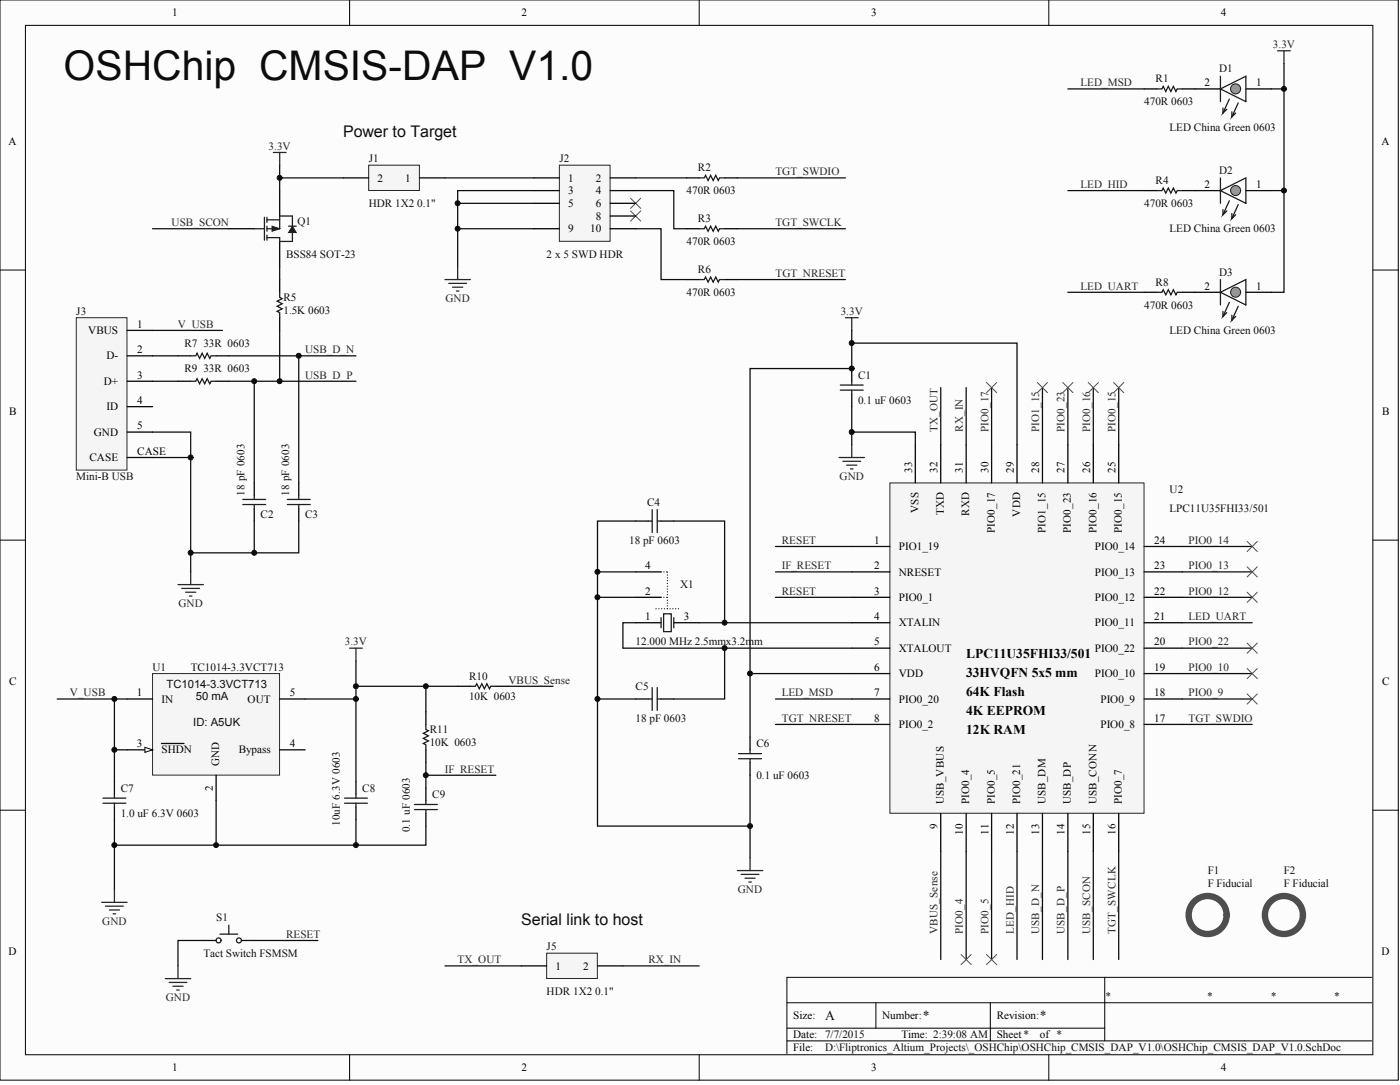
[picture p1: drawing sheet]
<svg xmlns="http://www.w3.org/2000/svg" width="465mm" height="360mm" viewBox="0 0 465 360" stroke-linecap="round" stroke-linejoin="round" font-family="sans-serif">
<defs><g id="words">
<text font-size="13.6" fill="#0e0e0e" x="21.1" y="26.6">OSHChip CMSIS-DAP V1.0</text>
<g font-size="5.3" fill="#0e0e0e">
<text x="114" y="45.3">Power to Target</text>
<text x="173.1" y="306.9">Serial link to host</text>
</g>
<g font-size="4.5">
<text x="320.9" y="218.3">LPC11U35FHI33/501</text>
<text x="320.9" y="224.6">33HVQFN 5x5 mm</text>
<text x="320.9" y="231">64K Flash</text>
<text x="320.9" y="237.3">4K EEPROM</text>
<text x="320.9" y="243.6">12K RAM</text>
</g>
<g font-size="4.5" fill="#0e0e0e">
<text x="274" y="338.7">A</text>
<text x="306.5" y="338.7">*</text>
<text x="345.4" y="338.7">*</text>
</g>
<g font-size="3.8" fill="#0e0e0e">
<text x="55.3" y="228.3">TC1014-3.3VCT713</text>
<text x="65" y="232.5">50 mA</text>
<text x="64.2" y="240.9">ID: A5UK</text>
</g>
<g font-size="3.7">
<text x="57.1" y="5.4">1</text>
<text x="173.2" y="5.4">2</text>
<text x="289.3" y="5.4">3</text>
<text x="405.4" y="5.4">4</text>
<text x="400.1" y="28.6">2</text>
<text x="417.1" y="28.6">1</text>
<text x="2.9" y="48.1">A</text>
<text x="458.9" y="48.1">A</text>
<text x="125.4" y="60.3">2</text>
<text x="134.5" y="60.3">1</text>
<text x="188.7" y="60.3">1</text>
<text x="188.7" y="64.5">3</text>
<text x="197.8" y="60.3">2</text>
<text x="197.8" y="64.5">4</text>
<text x="400.1" y="62.4">2</text>
<text x="417.1" y="62.4">1</text>
<text x="188.7" y="68.7">5</text>
<text x="197.8" y="68.7">6</text>
<text x="188.7" y="77.1">9</text>
<text x="196" y="77.1">10</text>
<text x="197.8" y="72.9">8</text>
<text x="400.1" y="96.1">2</text>
<text x="417.1" y="96.1">1</text>
<text x="29.3" y="110.9">VBUS</text>
<text x="45.6" y="108.8">1</text>
<text x="35.4" y="119.3">D-</text>
<text x="45.6" y="117.2">2</text>
<text x="45.6" y="125.7">3</text>
<text x="34.5" y="127.8">D+</text>
<text x="3" y="137.8">B</text>
<text x="35.4" y="136.2">ID</text>
<text x="45.6" y="134.1">4</text>
<text x="459" y="137.8">B</text>
<text x="45.6" y="142.5">5</text>
<text x="31.2" y="144.6">GND</text>
<text x="29.7" y="153.1">CASE</text>
<text x="45.6" y="151">CASE</text>
<text x="302.9" y="156.9" transform="rotate(-90 302.9 156.9)">33</text>
<text x="311.4" y="156.9" transform="rotate(-90 311.4 156.9)">32</text>
<text x="319.8" y="156.9" transform="rotate(-90 319.8 156.9)">31</text>
<text x="328.2" y="156.9" transform="rotate(-90 328.2 156.9)">30</text>
<text x="336.7" y="156.9" transform="rotate(-90 336.7 156.9)">29</text>
<text x="345.1" y="156.9" transform="rotate(-90 345.1 156.9)">28</text>
<text x="353.6" y="156.9" transform="rotate(-90 353.6 156.9)">27</text>
<text x="362" y="156.9" transform="rotate(-90 362 156.9)">26</text>
<text x="370.5" y="156.9" transform="rotate(-90 370.5 156.9)">25</text>
<text x="305" y="170.2" transform="rotate(-90 305 170.2)">VSS</text>
<text x="313.5" y="171.1" transform="rotate(-90 313.5 171.1)">TXD</text>
<text x="321.9" y="171.3" transform="rotate(-90 321.9 171.3)">RXD</text>
<text x="338.8" y="171.5" transform="rotate(-90 338.8 171.5)">VDD</text>
<text x="330.4" y="177" transform="rotate(-90 330.4 177)">PIO0_17</text>
<text x="347.2" y="177" transform="rotate(-90 347.2 177)">PIO1_15</text>
<text x="355.7" y="177" transform="rotate(-90 355.7 177)">PIO0_23</text>
<text x="364.1" y="177" transform="rotate(-90 364.1 177)">PIO0_16</text>
<text x="372.6" y="177" transform="rotate(-90 372.6 177)">PIO0_15</text>
<text x="290.3" y="180.5">1</text>
<text x="298.5" y="182.6">PIO1_19</text>
<text x="363.6" y="182.6">PIO0_14</text>
<text x="383.4" y="180.5">24</text>
<text x="214.3" y="188.9">4</text>
<text x="290.3" y="188.9">2</text>
<text x="298.5" y="191.1">NRESET</text>
<text x="363.6" y="191.1">PIO0_13</text>
<text x="383.4" y="188.9">23</text>
<text x="214.3" y="197.4">2</text>
<text x="290.3" y="197.4">3</text>
<text x="383.4" y="197.4">22</text>
<text x="298.5" y="199.5">PIO0_1</text>
<text x="363.6" y="199.5">PIO0_12</text>
<text x="214.3" y="205.8">1</text>
<text x="227.1" y="205.8">3</text>
<text x="290.3" y="205.8">4</text>
<text x="298.5" y="207.9">XTALIN</text>
<text x="363.6" y="207.9">PIO0_11</text>
<text x="383.4" y="205.8">21</text>
<text x="290.3" y="214.3">5</text>
<text x="383.4" y="214.3">20</text>
<text x="298.5" y="216.4">XTALOUT</text>
<text x="363.6" y="216.4">PIO0_22</text>
<text x="3" y="227.4">C</text>
<text x="290.3" y="222.7">6</text>
<text x="298.5" y="224.8">VDD</text>
<text x="363.6" y="224.8">PIO0_10</text>
<text x="383.4" y="222.7">19</text>
<text x="459" y="227.4">C</text>
<text x="45.4" y="231.1">1</text>
<text x="53.6" y="233.2">IN</text>
<text x="82.2" y="233.2">OUT</text>
<text x="96.3" y="231.1">5</text>
<text x="290.3" y="231.1">7</text>
<text x="298.5" y="233.2">PIO0_20</text>
<text x="365.5" y="233.2">PIO0_9</text>
<text x="383.4" y="231.1">18</text>
<text x="290.3" y="239.6">8</text>
<text x="383.4" y="239.6">17</text>
<text x="298.5" y="241.7">PIO0_2</text>
<text x="365.5" y="241.7">PIO0_8</text>
<text x="45.4" y="248">3</text>
<text x="53.6" y="250.1">SHDN</text>
<text x="79.3" y="250.1">Bypass</text>
<text x="96.3" y="248">4</text>
<text x="72.8" y="254.4" transform="rotate(-90 72.8 254.4)">GND</text>
<text x="70.7" y="262.6" transform="rotate(-90 70.7 262.6)">2</text>
<text x="313.5" y="267.1" transform="rotate(-90 313.5 267.1)">USB_VBUS</text>
<text x="321.9" y="267.1" transform="rotate(-90 321.9 267.1)">PIO0_4</text>
<text x="330.4" y="267.1" transform="rotate(-90 330.4 267.1)">PIO0_5</text>
<text x="338.8" y="267.1" transform="rotate(-90 338.8 267.1)">PIO0_21</text>
<text x="347.2" y="267.1" transform="rotate(-90 347.2 267.1)">USB_DM</text>
<text x="355.7" y="267.1" transform="rotate(-90 355.7 267.1)">USB_DP</text>
<text x="364.1" y="267.1" transform="rotate(-90 364.1 267.1)">USB_CONN</text>
<text x="372.6" y="267.1" transform="rotate(-90 372.6 267.1)">PIO0_7</text>
<text x="311.4" y="275.3" transform="rotate(-90 311.4 275.3)">9</text>
<text x="319.8" y="277.2" transform="rotate(-90 319.8 277.2)">10</text>
<text x="328.2" y="277.2" transform="rotate(-90 328.2 277.2)">11</text>
<text x="336.7" y="277.2" transform="rotate(-90 336.7 277.2)">12</text>
<text x="345.1" y="277.2" transform="rotate(-90 345.1 277.2)">13</text>
<text x="353.6" y="277.2" transform="rotate(-90 353.6 277.2)">14</text>
<text x="362" y="277.2" transform="rotate(-90 362 277.2)">15</text>
<text x="370.5" y="277.2" transform="rotate(-90 370.5 277.2)">16</text>
<text x="2.9" y="317.1">D</text>
<text x="458.9" y="317.1">D</text>
<text x="184.5" y="321.8">1</text>
<text x="193.6" y="321.8">2</text>
<text x="263.5" y="338.3">Size:</text>
<text x="293" y="338.3">Number:</text>
<text x="331" y="338.3">Revision:</text>
<text x="263.5" y="344.6">Date: 7/7/2015</text>
<text x="299.3" y="344.6">Time: 2:39:08 AM</text>
<text x="331" y="344.6">Sheet*</text>
<text x="345.4" y="344.6">of *</text>
<text x="263.5" y="348.9">File:</text>
<text x="57.1" y="355.6">1</text>
<text x="173.2" y="355.6">2</text>
<text x="289.3" y="355.6">3</text>
<text x="405.4" y="355.6">4</text>
</g>
<g font-size="3.7" fill="#262626">
<text x="422.8" y="16">3.3V</text>
<text x="358.9" y="28.6">LED_MSD</text>
<text x="89.2" y="49.7">3.3V</text>
<text x="257.5" y="58.1">TGT_SWDIO</text>
<text x="358.9" y="62.4">LED_HID</text>
<text x="57" y="75">USB_SCON</text>
<text x="257.5" y="75">TGT_SWCLK</text>
<text x="257.5" y="91.9">TGT_NRESET</text>
<text x="147.9" y="100.3">GND</text>
<text x="358.9" y="96.1">LED_UART</text>
<text x="279.2" y="104.6">3.3V</text>
<text x="59.1" y="108.8">V_USB</text>
<text x="101.3" y="117.2">USB_D_N</text>
<text x="101.3" y="125.7">USB_D_P</text>
<text x="311.4" y="143.4" transform="rotate(-90 311.4 143.4)">TX_OUT</text>
<text x="319.8" y="143.4" transform="rotate(-90 319.8 143.4)">RX_IN</text>
<text x="328.2" y="143.4" transform="rotate(-90 328.2 143.4)">PIO0_17</text>
<text x="345.1" y="143.4" transform="rotate(-90 345.1 143.4)">PIO1_15</text>
<text x="353.6" y="143.4" transform="rotate(-90 353.6 143.4)">PIO0_23</text>
<text x="362" y="143.4" transform="rotate(-90 362 143.4)">PIO0_16</text>
<text x="370.5" y="143.4" transform="rotate(-90 370.5 143.4)">PIO0_15</text>
<text x="278.8" y="159.4">GND</text>
<text x="259.7" y="180.5">RESET</text>
<text x="394.8" y="180.5">PIO0_14</text>
<text x="259.7" y="188.9">IF_RESET</text>
<text x="394.8" y="188.9">PIO0_13</text>
<text x="259.7" y="197.4">RESET</text>
<text x="394.8" y="197.4">PIO0_12</text>
<text x="59.3" y="201.6">GND</text>
<text x="394.8" y="205.8">LED_UART</text>
<text x="114.5" y="214.3">3.3V</text>
<text x="394.8" y="214.3">PIO0_22</text>
<text x="168.9" y="226.9">VBUS_Sense</text>
<text x="394.8" y="222.7">PIO0_10</text>
<text x="23.2" y="231.1">V_USB</text>
<text x="259.7" y="231.1">LED_MSD</text>
<text x="394.8" y="231.1">PIO0_9</text>
<text x="259.7" y="239.6">TGT_NRESET</text>
<text x="394.8" y="239.6">TGT_SWDIO</text>
<text x="147.8" y="256.4">IF_RESET</text>
<text x="245.1" y="296.5">GND</text>
<text x="33.9" y="307.1">GND</text>
<text x="95" y="311.3">RESET</text>
<text x="311.4" y="310.1" transform="rotate(-90 311.4 310.1)">VBUS_Sense</text>
<text x="319.8" y="310.1" transform="rotate(-90 319.8 310.1)">PIO0_4</text>
<text x="328.2" y="310.1" transform="rotate(-90 328.2 310.1)">PIO0_5</text>
<text x="336.7" y="310.1" transform="rotate(-90 336.7 310.1)">LED_HID</text>
<text x="345.1" y="310.1" transform="rotate(-90 345.1 310.1)">USB_D_N</text>
<text x="353.6" y="310.1" transform="rotate(-90 353.6 310.1)">USB_D_P</text>
<text x="362" y="310.1" transform="rotate(-90 362 310.1)">USB_SCON</text>
<text x="370.5" y="310.1" transform="rotate(-90 370.5 310.1)">TGT_SWCLK</text>
<text x="152" y="319.7">TX_OUT</text>
<text x="215.3" y="319.7">RX_IN</text>
<text x="55.1" y="332.4">GND</text>
</g>
<g font-size="3.7" fill="#0e0e0e">
<text x="404.9" y="24">D1</text>
<text x="383.8" y="27.3">R1</text>
<text x="380" y="34.9">470R 0603</text>
<text x="388.4" y="43.4">LED China Green 0603</text>
<text x="122.4" y="53.9">J1</text>
<text x="185.8" y="53.9">J2</text>
<text x="231.8" y="56.9">R2</text>
<text x="404.9" y="57.7">D2</text>
<text x="228" y="64.5">470R 0603</text>
<text x="383.8" y="61.1">R4</text>
<text x="122.4" y="68.7">HDR 1X2 0.1&quot;</text>
<text x="380" y="68.7">470R 0603</text>
<text x="98.8" y="74.6">Q1</text>
<text x="231.8" y="73.8">R3</text>
<text x="388.4" y="77.1">LED China Green 0603</text>
<text x="228" y="81.4">470R 0603</text>
<text x="95" y="85.6">BSS84 SOT-23</text>
<text x="181.6" y="85.6">2 x 5 SWD HDR</text>
<text x="231.8" y="90.6">R6</text>
<text x="383.8" y="94.9">R8</text>
<text x="404.9" y="91.5">D3</text>
<text x="94.2" y="99.9">R5</text>
<text x="228" y="98.2">470R 0603</text>
<text x="25.3" y="104.6">J3</text>
<text x="94.2" y="104.1">1.5K 0603</text>
<text x="380" y="102.4">470R 0603</text>
<text x="388.4" y="110.9">LED China Green 0603</text>
<text x="61.2" y="115.1">R7</text>
<text x="67.6" y="115.1">33R 0603</text>
<text x="61.2" y="123.5">R9</text>
<text x="67.6" y="123.5">33R 0603</text>
<text x="285" y="125.7">C1</text>
<text x="285" y="134.1">0.1 uF 0603</text>
<text x="25.3" y="159.4">Mini-B USB</text>
<text x="81.3" y="164.5" transform="rotate(-90 81.3 164.5)">18 pF 0603</text>
<text x="96" y="164.5" transform="rotate(-90 96 164.5)">18 pF 0603</text>
<text x="214.9" y="167.8">C4</text>
<text x="388.4" y="163.6">U2</text>
<text x="86.6" y="172.1">C2</text>
<text x="101.3" y="172.1">C3</text>
<text x="388.4" y="170">LPC11U35FHI33/501</text>
<text x="209" y="180.5">18 pF 0603</text>
<text x="225.9" y="195.3">X1</text>
<text x="211.1" y="214.3">12.000 MHz 2.5mmx3.2mm</text>
<text x="50.7" y="222.7">U1</text>
<text x="63.3" y="222.7">TC1014-3.3VCT713</text>
<text x="155.8" y="225.6">R10</text>
<text x="155.8" y="232.4">10K 0603</text>
<text x="211.1" y="229">C5</text>
<text x="211.1" y="239.6">18 pF 0603</text>
<text x="142.7" y="243.4">R11</text>
<text x="142.7" y="247.6">10K 0603</text>
<text x="251.2" y="248">C6</text>
<text x="40.1" y="262.8">C7</text>
<text x="120.3" y="262.8">C8</text>
<text x="251.2" y="258.6">0.1 uF 0603</text>
<text x="143.6" y="264.9">C9</text>
<text x="40.1" y="271.2">1.0 uF 6.3V 0603</text>
<text x="112.9" y="274.2" transform="rotate(-90 112.9 274.2)">10uF 6.3V 0603</text>
<text x="136.1" y="276.3" transform="rotate(-90 136.1 276.3)">0.1 uF 0603</text>
<text x="401.1" y="290.2">F1</text>
<text x="426.4" y="290.2">F2</text>
<text x="401.1" y="294.4">F Fiducial</text>
<text x="426.4" y="294.4">F Fiducial</text>
<text x="71.8" y="305.8">S1</text>
<text x="67.6" y="317.6">Tact Switch FSMSM</text>
<text x="181.6" y="315.5">J5</text>
<text x="181.6" y="330.3">HDR 1X2 0.1&quot;</text>
<text x="366.9" y="332">*</text>
<text x="400.7" y="332">*</text>
<text x="421.8" y="332">*</text>
<text x="442.9" y="332">*</text>
<text x="274" y="348.9">D:\Fliptronics_Altium_Projects\_OSHChip\OSHChip_CMSIS_DAP_V1.0\OSHChip_CMSIS_DAP_V1.0.SchDoc</text>
</g>
</g></defs>
<g fill="#fcfcfc" stroke="#000" stroke-width=".33">
<path d="M0 0h464.4v358.6h-464.4z"/>
<path d="M8.4 8.4h447.5v341.7h-447.5z"/>
</g>
<g fill="none" stroke="#000" stroke-width=".33">
<path d="M116.1 0v8.4M232.2 0v8.4M348.3 0v8.4M0 89.6h8.4M456 89.6h8.4M0 179.3h8.4M456 179.3h8.4M0 269h8.4M456 269h8.4M261.3 332.9h194.3M290.9 332.9v8.4M328.9 332.9v12.6"/>
<path d="M366.9 324.4v21.1M455.6 324.4h-194.3v25.4M116.1 350.2v8.4M232.2 350.2v8.4M261.3 345.5h194.3M261.3 341.3h105.6M348.3 350.2v8.4"/>
</g>
<path d="M295.5 160.3h84.4v109.7h-84.4z" fill="#f5f5f5" stroke="#262626" stroke-width=".33"/>
<g fill="none" stroke="#000" stroke-width=".42">
<path d="M76 75.9h8.4M92.9 63.3v8.4M92.9 80.2v8.4M92.9 92.8v4.2M59.1 118.1h4.2M71.8 118.1h4.2M92.9 105.5v4.2M59.1 126.6h4.2M71.8 126.6h4.2M304 147.7v12.6M312.4 147.7v12.6M320.9 147.7v12.6"/>
<path d="M329.3 147.7v12.6M337.8 147.7v12.6M346.2 147.7v12.6M354.7 147.7v12.6M363.1 147.7v12.6M371.5 147.7v12.6M84.4 160.3v4.2M84.4 168.8v4.2M99.2 160.3v4.2M99.2 168.8v4.2M282.9 189.9h12.6M282.9 198.3h12.6"/>
<path d="M282.9 181.4h12.6M380 189.9h12.7M380 198.3h12.7M380 181.4h12.7M282.9 206.7h12.6M282.9 215.2h12.6M380 206.7h12.7M380 215.2h12.7M282.9 223.6h12.6M282.9 232h12.6M380 223.6h12.7M380 232h12.7"/>
<path d="M282.9 240.5h12.6M380 240.5h12.7M312.4 270v12.7M320.9 270v12.7M329.3 270v12.7M337.8 270v12.7M346.2 270v12.7M354.7 270v12.7M363.1 270v12.7M371.5 270v12.7"/>
</g>
<g fill="none" stroke="#1c1c1c" stroke-width=".42">
<path d="M84.4 75.9h3.4M87.8 72.1v7.6M88.7 73h4.2M88.7 72.1v1.7M88.7 75.1v1.7M88.7 78v1.7M95.8 75.1h2.6M97.1 77.2v3h-4.2v-1.3h-4.2M97.1 75.1v-3.4h-4.2v4.2h-4.2M92.9 97v1.7l.8 .4-1.7 .9 1.7 .8-1.7 .9 1.7 .8-1.7 .9 .9 .4v1.7M63.3 118.1h1.7l.4-.8 .9 1.7 .8-1.7 .9 1.7 .8-1.7 .9 1.7 .4-.9h1.7M63.3 126.6h1.7l.4-.9 .9 1.7 .8-1.7 .9 1.7 .8-1.7 .9 1.7 .4-.8h1.7"/>
<path d="M80.6 165.8h7.6M80.6 167.5h7.6M84.4 164.5v1.3M84.4 167.5v1.3M95.4 165.8h7.6M95.4 167.5h7.6M99.2 164.5v1.3M99.2 167.5v1.3"/>
</g>
<g fill="#1c1c1c" stroke="#1c1c1c" stroke-width=".33">
<path d="M90.4 75.1l2.5 .8-2.5 .9z"/>
<path d="M97.1 75.1l1.3 2.1h-2.6z"/>
</g>
<path d="M50.7 118.1h8.4M50.7 126.6h8.4M76 126.6h42.2M84.4 126.6v33.7M50.7 151.9h12.6M84.4 173v10.5M99.2 173v10.5h-35.9" fill="none" stroke="#0e0e0e" stroke-width=".42"/>
<path d="M50.7 223.6h42.1v33.7h-42.1z" fill="#f5f5f5" stroke="#262626" stroke-width=".33"/>
<path d="M42.2 232h8.5M92.9 232h8.4M42.2 248.9h8.5M71.8 257.4v8.4M92.9 248.9h8.4" fill="none" stroke="#000" stroke-width=".42"/>
<path d="M48.1 248.1l2.6 .8-2.6 .9z" fill="#fcfcfc" stroke="#000" stroke-width=".33"/>
<g fill="none" stroke="#000" stroke-width=".42">
<path d="M211.1 189.9h8.4M211.1 198.3h8.4M211.1 206.7h8.4M223.8 206.7h8.4M141.4 236.3v4.2M38 259.5v4.2M53.6 246.8h7.5M118.2 259.5v4.2M141.4 248.9v4.2M38 267.9v4.2M118.2 267.9v4.2M141.4 261.6v4.2"/>
<path d="M141.4 270v4.2M67.6 312.2h4.2M80.2 312.2h4.2"/>
</g>
<g fill="none" stroke="#1c1c1c" stroke-width=".42">
<path d="M219.5 205v3.4M220.4 203.8h2.5v5.9h-2.5zM223.8 205v3.4M141.4 240.5v1.7l.9 .4-1.7 .8 1.7 .9-1.7 .8 1.7 .9-1.7 .8 .8 .4v1.7M34.2 265h7.6M34.2 266.6h7.6M38 263.7v1.3M38 266.6v1.3M114.4 265h7.6M114.4 266.6h7.6M118.2 263.7v1.3M118.2 266.6v1.3"/>
<path d="M137.6 267.1h7.6M137.6 268.8h7.6M141.4 265.8v1.3M141.4 268.8v1.2M73 310.1h6M76 307.1v3"/>
<circle cx="72.6" cy="312.2" r=".82"/>
<circle cx="79.4" cy="312.2" r=".82"/>
</g>
<g fill="none" stroke="#0e0e0e" stroke-width=".42">
<path d="M50.7 75.9h25.3M92.9 88.6v4.2M50.7 109.7h23.2M76 118.1h42.2M92.9 109.7v16.9M99.2 118.1v42.2M50.7 143.4h12.6v46.5M257.5 181.4h25.4M257.5 198.3h25.4M118.2 219.4v40.1M19 232h23.2M38 232v27.5"/>
<path d="M101.3 232h16.9M38 248.9h4.2M141.4 253.1v8.5M141.4 257.4h23.3M38 272.1v23.2M346.2 282.7v35.8M354.7 282.7v35.8M363.1 282.7v35.8M67.6 312.2h-8.5v8.4M84.4 312.2h21.2"/>
</g>
<g fill="none" stroke="#262626" stroke-width=".42">
<path d="M90.8 50.6h4.2M92.9 50.6v4.2M278.7 151.9h8.4M279.9 153.1h5.9M281.2 154.4h3.4M282.5 155.7h.8M282.9 147.7v4.2M59.1 194.1h8.5M60.4 195.3h5.9M61.6 196.6h3.4M62.9 197.9h.9M63.3 189.9v4.2"/>
<path d="M116.1 215.2h4.2M118.2 215.2v4.2M33.8 299.6h8.4M38 295.3v4.3M35 300.8h6M36.3 302.1h3.4M37.6 303.4h.8M54.9 324.9h8.4M56.2 326.1h5.9M57.4 327.4h3.4M58.7 328.7h.8M59.1 320.6v4.3"/>
</g>
<path d="M219.5 198.3h2.2M219.5 189.9h2.2M217.9 202.1h7.6M221.7 202.1v-12.2" fill="none" stroke="#1c1c1c" stroke-width=".42" stroke-dasharray="0 .9"/>
<path d="M25.3 105.5h16.9v50.6h-16.9z" fill="#f5f5f5" stroke="#262626" stroke-width=".33"/>
<g fill="none" stroke="#000" stroke-width=".42">
<path d="M380 29.5h4.2M392.7 29.5h4.2M228 59.1h4.2M240.7 59.1h4.2M228 75.9h4.2M240.7 75.9h4.2M380 63.3h4.2M392.7 63.3h4.2M228 92.8h4.2M240.7 92.8h4.2M380 97h4.2M392.7 97h4.2"/>
<path d="M42.2 109.7h8.5M42.2 118.1h8.5M42.2 126.6h8.5M42.2 135h8.5M282.9 122.3v4.3M282.9 130.8v4.2M42.2 143.4h8.5M42.2 151.9h8.5M211.1 173h4.2M219.5 173h4.3M152 227.8h4.2M164.7 227.8h4.2"/>
<path d="M211.1 232h4.2M219.5 232h4.3M249.1 244.7v4.2M249.1 253.1v4.3"/>
</g>
<g fill="none" stroke="#262626" stroke-width=".42">
<path d="M424.3 16.9h4.2M426.4 16.9v4.2M147.8 92.8h8.4M149 94.1h6M150.3 95.3h3.4M151.6 96.6h.8M152 88.6v4.2M280.8 105.5h4.2M282.9 105.5v4.2M244.9 289h8.4M246.1 290.3h6M247.4 291.5h3.4"/>
<path d="M248.7 292.8h.8M249.1 284.8v4.2"/>
</g>
<g fill="none" stroke="#0e0e0e" stroke-width=".42">
<path d="M354.7 29.5h25.3M426.4 29.5v67.5h-4.2M244.9 59.1h35.9M152 67.5h25.3M152 75.9h25.3M177.3 63.3h-25.3v25.3M244.9 75.9h35.9M354.7 63.3h25.3M422.2 63.3h4.2M244.9 92.8h35.9M354.7 97h25.3M282.9 109.7v12.6"/>
<path d="M282.9 135v8.4M312.4 128.7v19M320.9 128.7v19M329.3 128.7v19M346.2 128.7v19M354.7 128.7v19M363.1 128.7v19M371.5 128.7v19M257.5 189.9h25.4M392.7 189.9h23.2M392.7 181.4h23.2M392.7 198.3h23.2"/>
<path d="M392.7 215.2h23.2M392.7 206.7h23.2M118.2 227.8h33.8M141.4 227.8v8.5M168.9 227.8h14.8M249.1 223.6h33.8M257.5 232h25.4M392.7 232h23.2M392.7 223.6h23.2M249.1 257.4v27.4M257.5 240.5h25.4M392.7 240.5h23.2"/>
<path d="M38 280.6h33.8M312.4 282.7v35.8M320.9 282.7v35.8M329.3 282.7v35.8M337.8 282.7v35.8M371.5 282.7v35.8"/>
</g>
<g fill="none" stroke="#1c1c1c" stroke-width=".42">
<path d="M384.2 29.5h1.7l.4-.8 .9 1.7 .8-1.7 .9 1.7 .8-1.7 .8 1.7 .5-.9h1.7M232.2 59.1h1.7l.4-.9 .9 1.7 .8-1.7 .9 1.7 .8-1.7 .8 1.7 .5-.8h1.7M232.2 75.9h1.7l.4-.8 .9 1.7 .8-1.7 .9 1.7 .8-1.7 .8 1.7 .5-.9h1.7M384.2 63.3h1.7l.4-.9 .9 1.7 .8-1.7 .9 1.7 .8-1.7 .8 1.7 .5-.8h1.7M232.2 92.8h1.7l.4-.8 .9 1.7 .8-1.7 .9 1.7 .8-1.7 .8 1.7 .5-.9h1.7M384.2 97h1.7l.4-.8 .9 1.7 .8-1.7 .9 1.7 .8-1.7 .8 1.7 .5-.9h1.7M279.1 127.8h7.6M279.1 129.5h7.6M282.9 126.6v1.2M282.9 129.5v1.3M215.3 173h1.3M216.6 169.2v7.6"/>
<path d="M218.3 173h1.2M218.3 169.2v7.6M156.2 227.8h1.7l.4-.8 .9 1.7 .8-1.7 .9 1.7 .8-1.7 .9 1.7 .4-.9h1.7M215.3 232h1.3M216.6 228.2v7.6M218.3 228.2v7.6M218.3 232h1.2M245.3 250.2h7.6M245.3 251.9h7.6M249.1 248.9v1.3M249.1 251.9v1.2"/>
</g>
<g fill="none" stroke="#4c4c4c" stroke-width=".33">
<path d="M209.4 65.8l3.4 3.4M209.4 70l3.4 3.4M212.8 65.8l-3.4 3.4M212.8 70l-3.4 3.4M327.6 127l3.4 3.4M331 127l-3.4 3.4M344.5 127l3.4 3.4M347.9 127l-3.4 3.4M353 127l3.3 3.4M356.3 127l-3.3 3.4M361.4 127l3.4 3.4M364.8 127l-3.4 3.4"/>
<path d="M369.9 127l3.3 3.4M373.2 127l-3.3 3.4M414.2 179.7l3.4 3.4M417.6 179.7l-3.4 3.4M414.2 196.6l3.4 3.4M414.2 188.2l3.4 3.3M417.6 196.6l-3.4 3.4M417.6 188.2l-3.4 3.3M414.2 213.5l3.4 3.4M417.6 213.5l-3.4 3.4M414.2 230.4l3.4 3.3M414.2 221.9l3.4 3.4"/>
<path d="M417.6 221.9l-3.4 3.4M417.6 230.4l-3.4 3.3M319.2 316.9l3.4 3.3M322.6 316.9l-3.4 3.3M327.6 316.9l3.4 3.3M331 316.9l-3.4 3.3"/>
</g>
<path d="M181.6 316.4h16.8v8.4h-16.8z" fill="#f5f5f5" stroke="#262626" stroke-width=".33"/>
<path d="M173.1 320.6h8.5M198.4 320.6h8.5" fill="none" stroke="#000" stroke-width=".42"/>
<path d="M147.8 320.6h25.3M206.9 320.6h25.3" fill="none" stroke="#0e0e0e" stroke-width=".42"/>
<path d="M122.4 54.8h16.9v8.4h-16.9z" fill="#f5f5f5" stroke="#262626" stroke-width=".33"/>
<path d="M114 59.1h8.4M139.3 59.1h8.5" fill="none" stroke="#000" stroke-width=".42"/>
<path d="M92.9 54.8v8.5" fill="none" stroke="#0e0e0e" stroke-width=".42"/>
<path d="M185.8 54.8h16.8v25.3h-16.8z" fill="#f5f5f5" stroke="#262626" stroke-width=".33"/>
<path d="M396.9 29.5h8.4M413.8 29.5h8.4M177.3 59.1h8.5M202.7 59.1h8.4M177.3 63.3h8.5M177.3 67.5h8.5M177.3 75.9h8.5M202.7 63.3h8.4M202.7 67.5h8.4M202.7 71.7h8.4M202.7 75.9h8.4" fill="none" stroke="#000" stroke-width=".42"/>
<g fill="none" stroke="#0e0e0e" stroke-width=".42">
<path d="M426.4 21.1v8.4h-4.2M92.9 59.1h21.1M147.8 59.1h29.5M211.1 59.1h16.9M211.1 63.3h12.7v12.6h4.2M211.1 75.9h8.4v16.9h8.5M282.9 113.9h54.9v33.8M282.9 122.3h-33.8v122.4M282.9 147.7v-4.3h21.1v4.3M211.1 173h-12.7v16.9M223.8 173h16.9v33.7M198.4 189.9v84.3h50.7"/>
<path d="M198.4 198.3h12.7M198.4 189.9h12.7M211.1 206.7h-4.2v8.5h76M232.2 206.7h50.7M240.7 215.2v16.8h-16.9M198.4 232h12.7M71.8 265.8v14.8h46.4M118.2 272.1v8.5M141.4 274.2v6.4h-23.2"/>
</g>
<g fill="none" stroke="#4c4c4c" stroke-width="2.1">
<circle cx="401.1" cy="303.8" r="6.3"/>
<circle cx="426.4" cy="303.8" r="6.3"/>
</g>
<path d="M405.3 29.5l8.5-4.2v8.4zM405.3 25.3v8.4M406.2 35.8v1.7M408.3 32.9l-2.1 4.6 1.2-1.2M409.1 37.1v1.7M411.2 34.2l-2.1 4.6 1.3-1.3" fill="none" stroke="#1c1c1c" stroke-width=".42"/>
<circle cx="410.4" cy="29.5" r="1.67" fill="#969696" stroke="#1c1c1c" stroke-width=".33"/>
<path d="M396.9 63.3h8.4M413.8 63.3h8.4" fill="none" stroke="#000" stroke-width=".42"/>
<path d="M405.3 59.1v8.4M405.3 63.3l8.5-4.2v8.4zM406.2 69.6v1.7M408.3 66.7l-2.1 4.6 1.2-1.3M409.1 70.9v1.7M411.2 67.9l-2.1 4.7 1.3-1.3" fill="none" stroke="#1c1c1c" stroke-width=".42"/>
<circle cx="410.4" cy="63.3" r="1.67" fill="#969696" stroke="#1c1c1c" stroke-width=".33"/>
<path d="M396.9 97h8.4M413.8 97h8.4" fill="none" stroke="#000" stroke-width=".42"/>
<path d="M405.3 97l8.5-4.2v8.4zM405.3 92.8v8.4M406.2 103.4v1.6M408.3 100.4l-2.1 4.6 1.2-1.2M409.1 104.6v1.7M411.2 101.7l-2.1 4.6 1.3-1.3" fill="none" stroke="#1c1c1c" stroke-width=".42"/>
<circle cx="410.4" cy="97" r="1.67" fill="#969696" stroke="#1c1c1c" stroke-width=".33"/>
<g fill="#0e0e0e" stroke="#0e0e0e" stroke-width=".33">
<circle cx="38" cy="280.5" r=".82"/>
<circle cx="38" cy="248.9" r=".82"/>
<circle cx="38" cy="232" r=".82"/>
<circle cx="63.3" cy="183.5" r=".82"/>
<circle cx="63.3" cy="151.9" r=".82"/>
<circle cx="71.8" cy="280.5" r=".82"/>
<circle cx="84.4" cy="183.5" r=".82"/>
<circle cx="84.4" cy="126.5" r=".82"/>
<circle cx="92.9" cy="126.5" r=".82"/>
<circle cx="92.9" cy="59" r=".82"/>
<circle cx="99.2" cy="118.1" r=".82"/>
<circle cx="118.2" cy="280.5" r=".82"/>
<circle cx="118.2" cy="232" r=".82"/>
<circle cx="118.2" cy="227.8" r=".82"/>
<circle cx="141.4" cy="257.3" r=".82"/>
<circle cx="141.4" cy="227.8" r=".82"/>
<circle cx="152" cy="75.9" r=".82"/>
<circle cx="152" cy="67.5" r=".82"/>
<circle cx="198.4" cy="232" r=".82"/>
<circle cx="198.4" cy="198.3" r=".82"/>
<circle cx="198.4" cy="189.8" r=".82"/>
<circle cx="240.6" cy="215.1" r=".82"/>
<circle cx="240.6" cy="206.7" r=".82"/>
<circle cx="249.1" cy="274.2" r=".82"/>
<circle cx="249.1" cy="223.6" r=".82"/>
<circle cx="282.9" cy="143.4" r=".82"/>
<circle cx="282.9" cy="122.3" r=".82"/>
<circle cx="282.9" cy="113.9" r=".82"/>
<circle cx="426.4" cy="63.3" r=".82"/>
<circle cx="426.4" cy="29.5" r=".82"/>
</g>
<use href="#words"/>
</svg>
